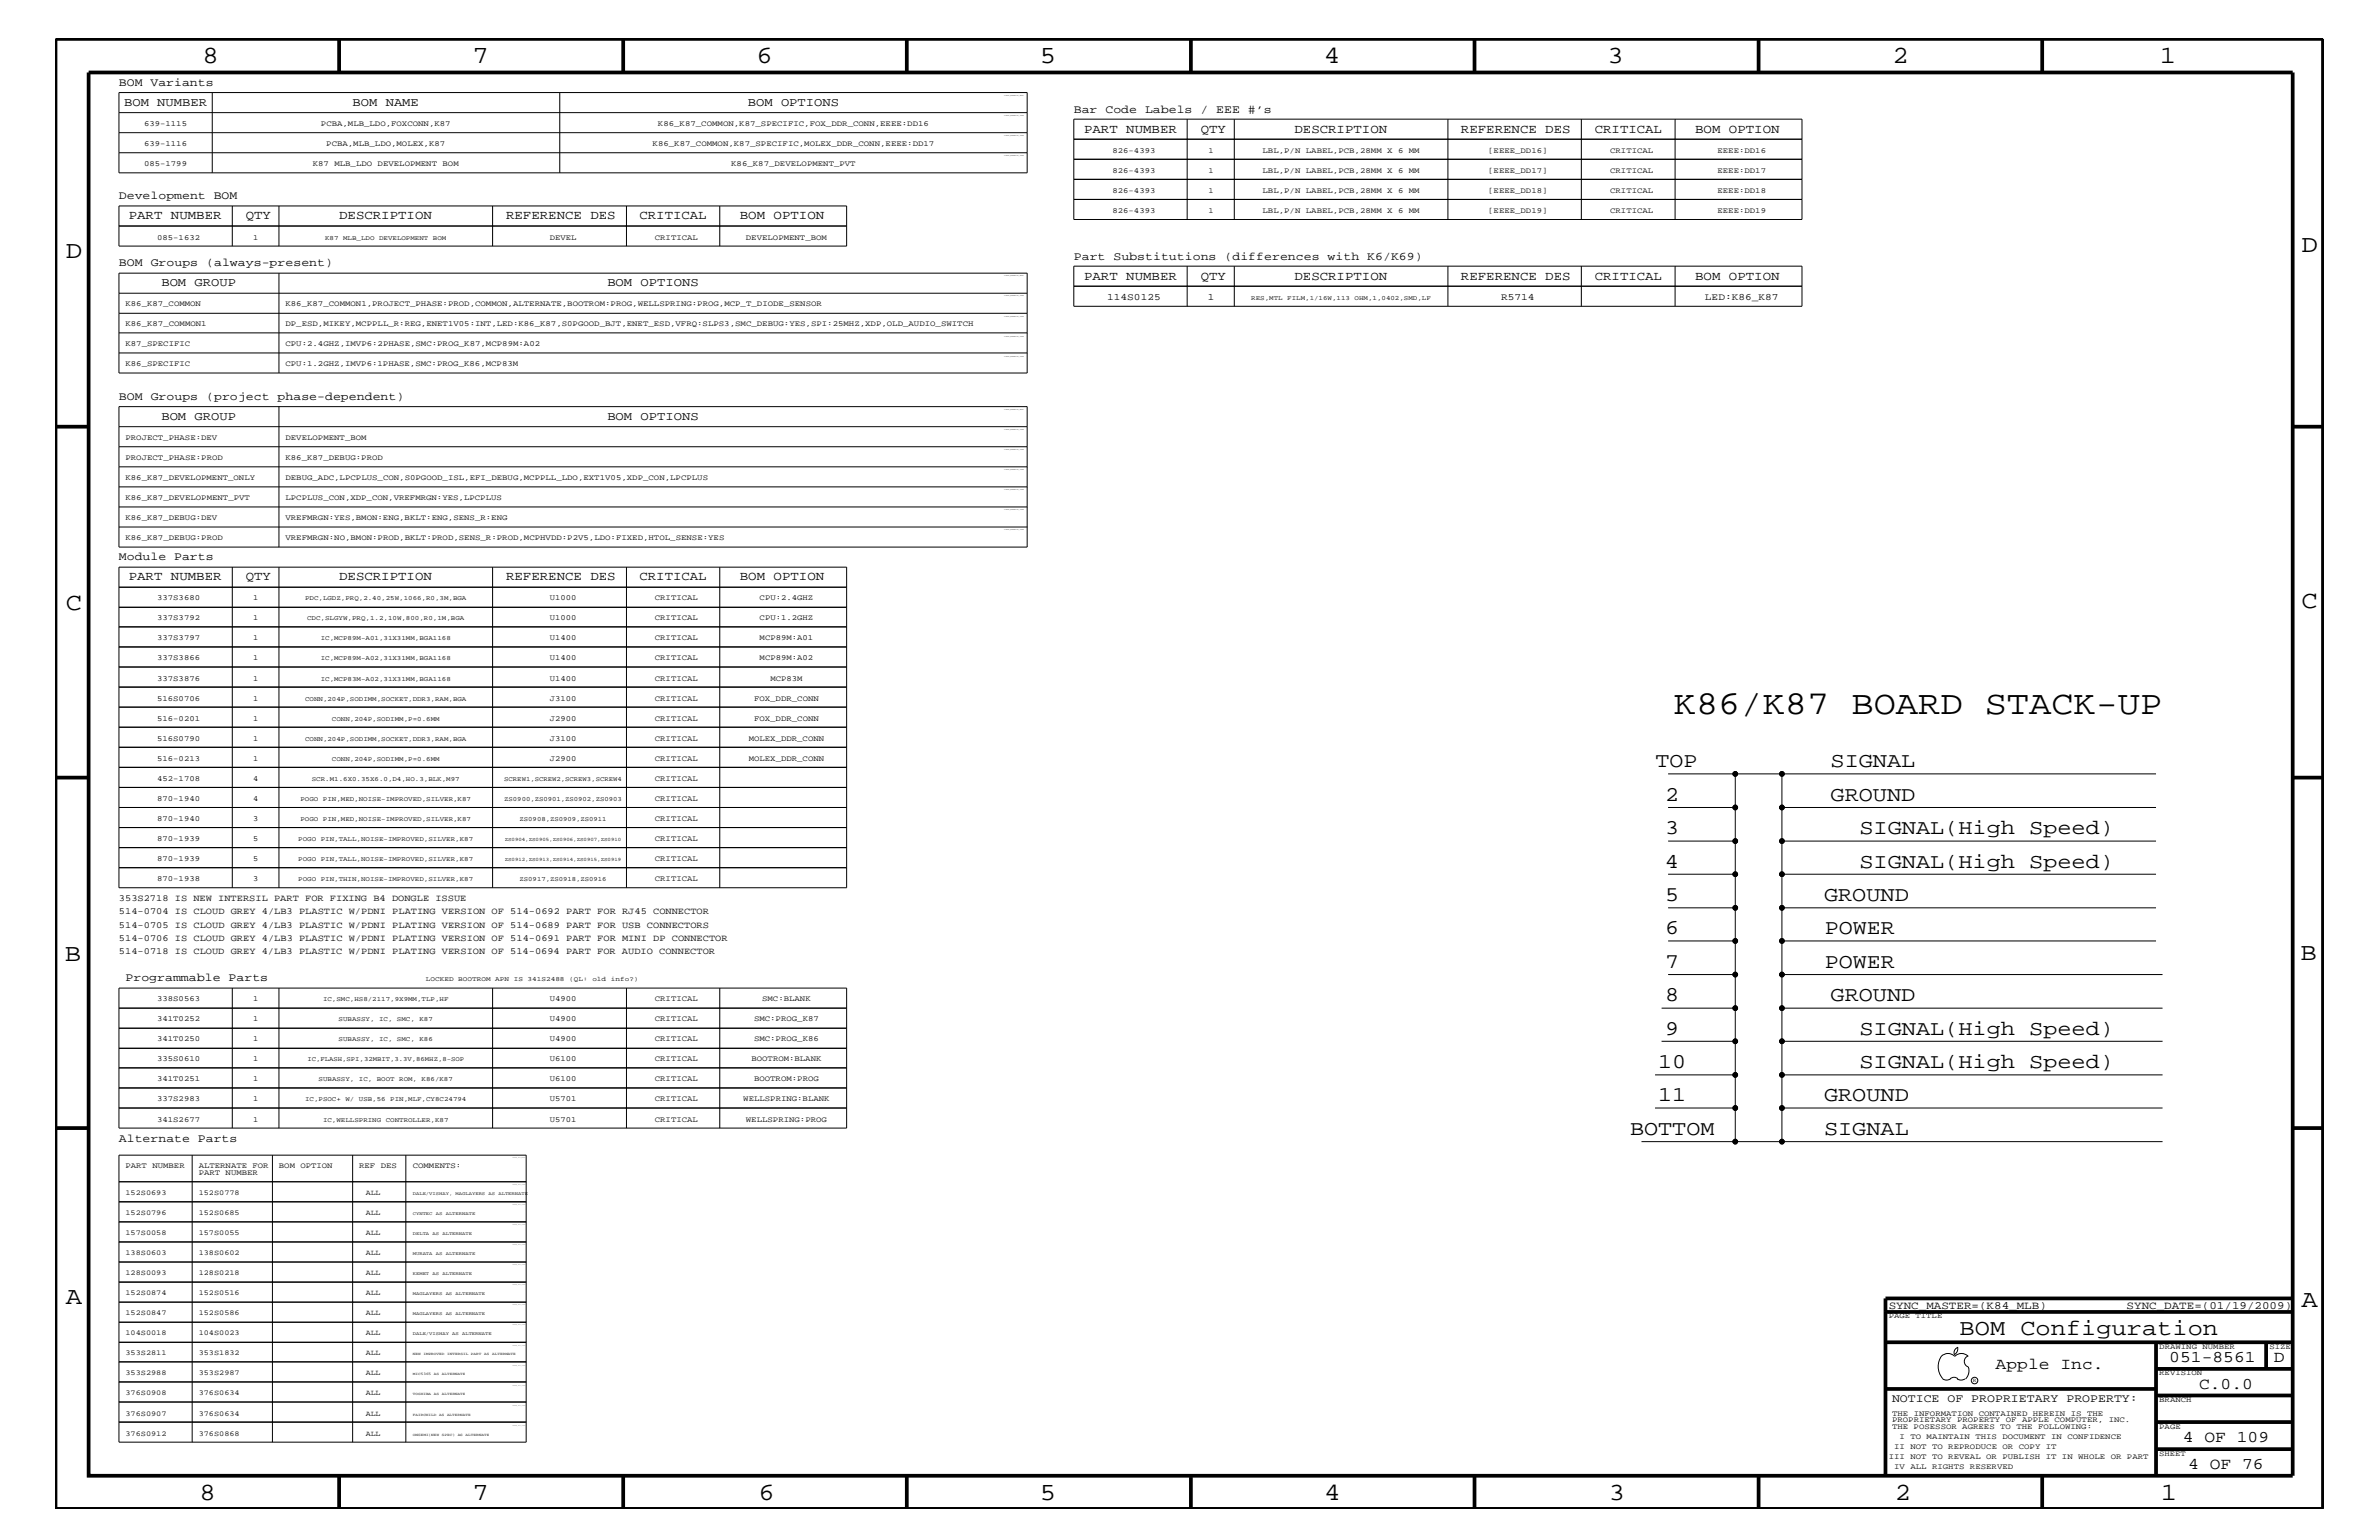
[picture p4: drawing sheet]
<svg xmlns="http://www.w3.org/2000/svg" width="432mm" height="279mm" viewBox="0 0 432 279" stroke-linecap="round" stroke-linejoin="round" font-family="sans-serif">
<defs><g id="words">
<text font-size="6.1" x="303.8" y="129.6">K86/K87 BOARD STACK-UP</text>
<g font-size="4.5">
<text x="36.7" y="11.5">8</text>
<text x="85.8" y="11.5">7</text>
<text x="137.3" y="11.5">6</text>
<text x="188.7" y="11.5">5</text>
<text x="240.3" y="11.5">4</text>
<text x="291.8" y="11.5">3</text>
<text x="343.5" y="11.5">2</text>
<text x="392" y="11.5">1</text>
<text x="11.9" y="46.8">D</text>
<text x="417.7" y="45.7">D</text>
<text x="11.9" y="110.6">C</text>
<text x="417.7" y="110.3">C</text>
<text x="11.8" y="174.3">B</text>
<text x="417.6" y="174.2">B</text>
<text x="11.9" y="236.7">A</text>
<text x="417.7" y="237.1">A</text>
<text x="36.2" y="272.1">8</text>
<text x="85.8" y="272.1">7</text>
<text x="137.7" y="272.1">6</text>
<text x="188.7" y="272.1">5</text>
<text x="240.4" y="272.1">4</text>
<text x="292" y="272.1">3</text>
<text x="343.9" y="272.1">2</text>
<text x="392.2" y="272.1">1</text>
</g>
<text font-size="4.1" x="355.7" y="242.3">BOM Configuration</text>
<g font-size="3.8">
<text x="300.5" y="139.2">TOP</text>
<text x="332.3" y="139.2">SIGNAL</text>
<text x="302.3" y="145.3">2</text>
<text x="332.3" y="145.3">GROUND</text>
<text x="302.3" y="151.3">3</text>
<text x="337.5" y="151.3">SIGNAL(High Speed)</text>
<text x="302.2" y="157.4">4</text>
<text x="337.5" y="157.4">SIGNAL(High Speed)</text>
<text x="302.3" y="163.5">5</text>
<text x="331.1" y="163.5">GROUND</text>
<text x="302.3" y="169.5">6</text>
<text x="331.2" y="169.5">POWER</text>
<text x="302.3" y="175.6">7</text>
<text x="331.2" y="175.6">POWER</text>
<text x="302.3" y="181.6">8</text>
<text x="332.3" y="181.6">GROUND</text>
<text x="302.3" y="187.7">9</text>
<text x="337.5" y="187.7">SIGNAL(High Speed)</text>
<text x="301" y="193.7">10</text>
<text x="337.5" y="193.7">SIGNAL(High Speed)</text>
<text x="301" y="199.8">11</text>
<text x="331.1" y="199.8">GROUND</text>
<text x="295.9" y="205.9">BOTTOM</text>
<text x="331.1" y="205.9">SIGNAL</text>
</g>
<g font-size="3">
<text x="362.2" y="248.4">Apple Inc.</text>
<text x="393.7" y="247.1">051-8561</text>
<text x="399.2" y="252">C.0.0</text>
<text x="412.7" y="247.1">D</text>
<text x="396.2" y="261.6">4 OF 109</text>
<text x="397.2" y="266.6">4 OF 76</text>
</g>
<g font-size="2.3">
<text x="196.8" y="24.1">PART NUMBER</text>
<text x="217.9" y="24.1">QTY</text>
<text x="234.9" y="24.1">DESCRIPTION</text>
<text x="265.2" y="24.1">REFERENCE DES</text>
<text x="289.5" y="24.1">CRITICAL</text>
<text x="307.7" y="24.1">BOM OPTION</text>
<text x="23.4" y="39.8">PART NUMBER</text>
<text x="44.6" y="39.8">QTY</text>
<text x="61.6" y="39.8">DESCRIPTION</text>
<text x="91.9" y="39.8">REFERENCE DES</text>
<text x="116.1" y="39.8">CRITICAL</text>
<text x="134.3" y="39.8">BOM OPTION</text>
<text x="196.8" y="50.7">PART NUMBER</text>
<text x="217.9" y="50.7">QTY</text>
<text x="234.9" y="50.7">DESCRIPTION</text>
<text x="265.2" y="50.7">REFERENCE DES</text>
<text x="289.5" y="50.7">CRITICAL</text>
<text x="307.7" y="50.7">BOM OPTION</text>
<text x="23.4" y="105.3">PART NUMBER</text>
<text x="44.6" y="105.3">QTY</text>
<text x="61.6" y="105.3">DESCRIPTION</text>
<text x="91.9" y="105.3">REFERENCE DES</text>
<text x="116.1" y="105.3">CRITICAL</text>
<text x="134.3" y="105.3">BOM OPTION</text>
</g>
<g font-size="2.2">
<text x="22.5" y="19.2">BOM NUMBER</text>
<text x="64" y="19.2">BOM NAME</text>
<text x="135.7" y="19.2">BOM OPTIONS</text>
<text x="29.3" y="51.9">BOM GROUP</text>
<text x="110.2" y="51.9">BOM OPTIONS</text>
<text x="29.3" y="76.2">BOM GROUP</text>
<text x="110.2" y="76.2">BOM OPTIONS</text>
</g>
<g font-size="2.1">
<text x="21.6" y="15.6">BOM Variants</text>
<text x="194.9" y="20.4">Bar Code Labels / EEE #’s</text>
<text x="21.6" y="36.2">Development BOM</text>
<text x="194.9" y="47.1">Part Substitutions (differences with K6/K69)</text>
<text x="21.6" y="48.3">BOM Groups (always-present)</text>
<text x="21.6" y="72.6">BOM Groups (project phase-dependent)</text>
<text x="21.6" y="101.6">Module Parts</text>
<text x="22.8" y="178">Programmable Parts</text>
<text x="21.6" y="207.1">Alternate Parts</text>
<text x="343.4" y="254.4">NOTICE OF PROPRIETARY PROPERTY:</text>
</g>
<g font-size="2">
<text x="342.8" y="237.4">SYNC_MASTER=(K84_MLB)</text>
<text x="386" y="237.4">SYNC_DATE=(01/19/2009)</text>
</g>
<g font-size="1.8">
<text x="201" y="54.4">114S0125</text>
<text x="219.2" y="54.4">1</text>
<text x="272.5" y="54.4">R5714</text>
<text x="309.5" y="54.4">LED:K86_K87</text>
</g>
<g font-size="1.7">
<text x="21.6" y="165.9">514-0704 IS CLOUD GREY 4/LB3 PLASTIC W/PDNI PLATING VERSION OF 514-0692 PART FOR RJ45 CONNECTOR</text>
<text x="21.6" y="163.5">353S2718 IS NEW INTERSIL PART FOR FIXING B4 DONGLE ISSUE</text>
<text x="21.6" y="168.3">514-0705 IS CLOUD GREY 4/LB3 PLASTIC W/PDNI PLATING VERSION OF 514-0689 PART FOR USB CONNECTORS</text>
<text x="21.6" y="170.7">514-0706 IS CLOUD GREY 4/LB3 PLASTIC W/PDNI PLATING VERSION OF 514-0691 PART FOR MINI DP CONNECTOR</text>
<text x="21.6" y="173.2">514-0718 IS CLOUD GREY 4/LB3 PLASTIC W/PDNI PLATING VERSION OF 514-0694 PART FOR AUDIO CONNECTOR</text>
</g>
<g font-size="1.4">
<text x="26.2" y="22.9">639-1115</text>
<text x="58.3" y="22.9">PCBA,MLB_LDO,FOXCONN,K87</text>
<text x="119.4" y="22.9">K86_K87_COMMON,K87_SPECIFIC,FOX_DDR_CONN,EEEE:DD16</text>
<text x="26.2" y="26.5">639-1116</text>
<text x="59.2" y="26.5">PCBA,MLB_LDO,MOLEX,K87</text>
<text x="118.4" y="26.5">K86_K87_COMMON,K87_SPECIFIC,MOLEX_DDR_CONN,EEEE:DD17</text>
<text x="201.9" y="27.7">826-4393</text>
<text x="219.3" y="27.7">1</text>
<text x="229.2" y="27.7">LBL,P/N LABEL,PCB,28MM X 6 MM</text>
<text x="270.1" y="27.7">[EEEE_DD16]</text>
<text x="292.3" y="27.7">CRITICAL</text>
<text x="311.7" y="27.7">EEEE:DD16</text>
<text x="26.2" y="30.2">085-1799</text>
<text x="56.8" y="30.2">K87 MLB_LDO DEVELOPMENT BOM</text>
<text x="132.7" y="30.2">K86_K87_DEVELOPMENT_PVT</text>
<text x="201.9" y="31.4">826-4393</text>
<text x="201.9" y="35">826-4393</text>
<text x="219.3" y="31.4">1</text>
<text x="219.3" y="35">1</text>
<text x="229.2" y="31.4">LBL,P/N LABEL,PCB,28MM X 6 MM</text>
<text x="229.2" y="35">LBL,P/N LABEL,PCB,28MM X 6 MM</text>
<text x="270.1" y="31.4">[EEEE_DD17]</text>
<text x="270.1" y="35">[EEEE_DD18]</text>
<text x="292.3" y="31.4">CRITICAL</text>
<text x="292.3" y="35">CRITICAL</text>
<text x="311.7" y="31.4">EEEE:DD17</text>
<text x="311.7" y="35">EEEE:DD18</text>
<text x="201.9" y="38.6">826-4393</text>
<text x="219.3" y="38.6">1</text>
<text x="229.2" y="38.6">LBL,P/N LABEL,PCB,28MM X 6 MM</text>
<text x="270.1" y="38.6">[EEEE_DD19]</text>
<text x="292.3" y="38.6">CRITICAL</text>
<text x="311.7" y="38.6">EEEE:DD19</text>
<text x="28.5" y="43.5">085-1632</text>
<text x="45.9" y="43.5">1</text>
<text x="99.8" y="43.5">DEVEL</text>
<text x="118.9" y="43.5">CRITICAL</text>
<text x="135.4" y="43.5">DEVELOPMENT_BOM</text>
<text x="22.8" y="55.6">K86_K87_COMMON</text>
<text x="22.8" y="59.2">K86_K87_COMMON1</text>
<text x="51.8" y="55.6">K86_K87_COMMON1,PROJECT_PHASE:PROD,COMMON,ALTERNATE,BOOTROM:PROG,WELLSPRING:PROG,MCP_T_DIODE_SENSOR</text>
<text x="51.8" y="59.2">DP_ESD,MIKEY,MCPPLL_R:REG,ENET1V05:INT,LED:K86_K87,S0PGOOD_BJT,ENET_ESD,VFRQ:SLPS3,SMC_DEBUG:YES,SPI:25MHZ,XDP,OLD_AUDIO_SWITCH</text>
<text x="22.8" y="62.9">K87_SPECIFIC</text>
<text x="51.8" y="62.9">CPU:2.4GHZ,IMVP6:2PHASE,SMC:PROG_K87,MCP89M:A02</text>
<text x="22.8" y="66.5">K86_SPECIFIC</text>
<text x="51.8" y="66.5">CPU:1.2GHZ,IMVP6:1PHASE,SMC:PROG_K86,MCP83M</text>
<text x="22.8" y="79.9">PROJECT_PHASE:DEV</text>
<text x="22.8" y="83.5">PROJECT_PHASE:PROD</text>
<text x="51.8" y="83.5">K86_K87_DEBUG:PROD</text>
<text x="51.8" y="79.9">DEVELOPMENT_BOM</text>
<text x="22.8" y="87.1">K86_K87_DEVELOPMENT_ONLY</text>
<text x="51.8" y="87.1">DEBUG_ADC,LPCPLUS_CON,S0PGOOD_ISL,EFI_DEBUG,MCPPLL_LDO,EXT1V05,XDP_CON,LPCPLUS</text>
<text x="22.8" y="94.3">K86_K87_DEBUG:DEV</text>
<text x="22.8" y="90.7">K86_K87_DEVELOPMENT_PVT</text>
<text x="51.8" y="90.7">LPCPLUS_CON,XDP_CON,VREFMRGN:YES,LPCPLUS</text>
<text x="51.8" y="94.3">VREFMRGN:YES,BMON:ENG,BKLT:ENG,SENS_R:ENG</text>
<text x="22.8" y="98">K86_K87_DEBUG:PROD</text>
<text x="51.8" y="98">VREFMRGN:NO,BMON:PROD,BKLT:PROD,SENS_R:PROD,MCPHVDD:P2V5,LDO:FIXED,HTOL_SENSE:YES</text>
<text x="28.5" y="108.9">337S3680</text>
<text x="28.5" y="112.6">337S3792</text>
<text x="45.9" y="112.6">1</text>
<text x="45.9" y="108.9">1</text>
<text x="99.8" y="112.6">U1000</text>
<text x="99.8" y="108.9">U1000</text>
<text x="118.9" y="112.6">CRITICAL</text>
<text x="118.9" y="108.9">CRITICAL</text>
<text x="137.9" y="108.9">CPU:2.4GHZ</text>
<text x="137.9" y="112.6">CPU:1.2GHZ</text>
<text x="28.5" y="119.8">337S3866</text>
<text x="28.5" y="116.2">337S3797</text>
<text x="45.9" y="119.8">1</text>
<text x="45.9" y="116.2">1</text>
<text x="99.8" y="119.8">U1400</text>
<text x="99.8" y="116.2">U1400</text>
<text x="118.9" y="119.8">CRITICAL</text>
<text x="118.9" y="116.2">CRITICAL</text>
<text x="137.9" y="119.8">MCP89M:A02</text>
<text x="137.9" y="116.2">MCP89M:A01</text>
<text x="28.5" y="123.5">337S3876</text>
<text x="45.9" y="123.5">1</text>
<text x="99.8" y="123.5">U1400</text>
<text x="118.9" y="123.5">CRITICAL</text>
<text x="139.8" y="123.5">MCP83M</text>
<text x="28.5" y="130.8">516-0201</text>
<text x="28.5" y="127.1">516S0706</text>
<text x="45.9" y="130.8">1</text>
<text x="45.9" y="127.1">1</text>
<text x="99.8" y="130.8">J2900</text>
<text x="99.8" y="127.1">J3100</text>
<text x="118.9" y="130.8">CRITICAL</text>
<text x="118.9" y="127.1">CRITICAL</text>
<text x="136.9" y="130.8">FOX_DDR_CONN</text>
<text x="136.9" y="127.1">FOX_DDR_CONN</text>
<text x="28.5" y="134.4">516S0790</text>
<text x="45.9" y="134.4">1</text>
<text x="99.8" y="134.4">J3100</text>
<text x="118.9" y="134.4">CRITICAL</text>
<text x="135.9" y="134.4">MOLEX_DDR_CONN</text>
<text x="28.5" y="141.7">452-1708</text>
<text x="28.5" y="138">516-0213</text>
<text x="45.9" y="141.7">4</text>
<text x="45.9" y="138">1</text>
<text x="99.8" y="138">J2900</text>
<text x="118.9" y="141.7">CRITICAL</text>
<text x="118.9" y="138">CRITICAL</text>
<text x="135.9" y="138">MOLEX_DDR_CONN</text>
<text x="28.5" y="145.3">870-1940</text>
<text x="28.5" y="149">870-1940</text>
<text x="45.9" y="145.3">4</text>
<text x="45.9" y="149">3</text>
<text x="118.9" y="145.3">CRITICAL</text>
<text x="118.9" y="149">CRITICAL</text>
<text x="28.5" y="152.6">870-1939</text>
<text x="45.9" y="152.6">5</text>
<text x="118.9" y="152.6">CRITICAL</text>
<text x="28.5" y="156.2">870-1939</text>
<text x="28.5" y="159.9">870-1938</text>
<text x="45.9" y="156.2">5</text>
<text x="45.9" y="159.9">3</text>
<text x="118.9" y="156.2">CRITICAL</text>
<text x="118.9" y="159.9">CRITICAL</text>
<text x="28.5" y="185.3">341T0252</text>
<text x="28.5" y="181.6">338S0563</text>
<text x="45.9" y="185.3">1</text>
<text x="45.9" y="181.6">1</text>
<text x="99.8" y="185.3">U4900</text>
<text x="99.8" y="181.6">U4900</text>
<text x="118.9" y="185.3">CRITICAL</text>
<text x="118.9" y="181.6">CRITICAL</text>
<text x="136.9" y="185.3">SMC:PROG_K87</text>
<text x="138.3" y="181.6">SMC:BLANK</text>
<text x="28.5" y="188.9">341T0250</text>
<text x="45.9" y="188.9">1</text>
<text x="99.8" y="188.9">U4900</text>
<text x="118.9" y="188.9">CRITICAL</text>
<text x="136.9" y="188.9">SMC:PROG_K86</text>
<text x="28.5" y="196.2">341T0251</text>
<text x="28.5" y="192.6">335S0610</text>
<text x="45.9" y="192.6">1</text>
<text x="45.9" y="196.2">1</text>
<text x="99.8" y="192.6">U6100</text>
<text x="99.8" y="196.2">U6100</text>
<text x="118.9" y="192.6">CRITICAL</text>
<text x="118.9" y="196.2">CRITICAL</text>
<text x="136.4" y="192.6">BOOTROM:BLANK</text>
<text x="136.9" y="196.2">BOOTROM:PROG</text>
<text x="28.5" y="199.8">337S2983</text>
<text x="28.5" y="203.5">341S2677</text>
<text x="45.9" y="203.5">1</text>
<text x="45.9" y="199.8">1</text>
<text x="99.8" y="203.5">U5701</text>
<text x="99.8" y="199.8">U5701</text>
<text x="118.9" y="203.5">CRITICAL</text>
<text x="118.9" y="199.8">CRITICAL</text>
<text x="134.9" y="199.8">WELLSPRING:BLANK</text>
<text x="135.4" y="203.5">WELLSPRING:PROG</text>
<text x="22.8" y="211.9">PART NUMBER</text>
<text x="36.1" y="213.2">PART NUMBER</text>
<text x="36.1" y="211.9">ALTERNATE FOR</text>
<text x="50.6" y="211.9">BOM OPTION</text>
<text x="65.2" y="211.9">REF DES</text>
<text x="74.9" y="211.9">COMMENTS:</text>
<text x="22.8" y="216.9">152S0693</text>
<text x="22.8" y="220.4">152S0796</text>
<text x="36.1" y="216.9">152S0778</text>
<text x="36.1" y="220.4">152S0685</text>
<text x="66.4" y="220.4">ALL</text>
<text x="66.4" y="216.9">ALL</text>
<text x="22.8" y="227.7">138S0603</text>
<text x="22.8" y="224.1">157S0058</text>
<text x="36.1" y="227.7">138S0602</text>
<text x="36.1" y="224.1">157S0055</text>
<text x="66.4" y="224.1">ALL</text>
<text x="66.4" y="227.7">ALL</text>
<text x="22.8" y="231.3">128S0093</text>
<text x="36.1" y="231.3">128S0218</text>
<text x="66.4" y="231.3">ALL</text>
<text x="22.8" y="235">152S0874</text>
<text x="22.8" y="238.6">152S0847</text>
<text x="36.1" y="235">152S0516</text>
<text x="36.1" y="238.6">152S0586</text>
<text x="66.4" y="235">ALL</text>
<text x="66.4" y="238.6">ALL</text>
<text x="342.8" y="239.2">PAGE TITLE</text>
<text x="22.8" y="242.3">104S0018</text>
<text x="22.8" y="245.9">353S2811</text>
<text x="36.1" y="242.3">104S0023</text>
<text x="36.1" y="245.9">353S1832</text>
<text x="66.4" y="242.3">ALL</text>
<text x="66.4" y="245.9">ALL</text>
<text x="391.9" y="244.7">DRAWING NUMBER</text>
<text x="411.9" y="244.7">SIZE</text>
<text x="22.8" y="249.5">353S2988</text>
<text x="36.1" y="249.5">353S2987</text>
<text x="66.4" y="249.5">ALL</text>
<text x="391.9" y="249.5">REVISION</text>
<text x="22.8" y="253.2">376S0908</text>
<text x="22.8" y="256.8">376S0907</text>
<text x="36.1" y="253.2">376S0634</text>
<text x="36.1" y="256.8">376S0634</text>
<text x="66.4" y="253.2">ALL</text>
<text x="66.4" y="256.8">ALL</text>
<text x="343.4" y="256.8">THE INFORMATION CONTAINED HEREIN IS THE</text>
<text x="391.9" y="254.4">BRANCH</text>
<text x="22.8" y="260.5">376S0912</text>
<text x="36.1" y="260.5">376S0868</text>
<text x="66.4" y="260.5">ALL</text>
<text x="343.4" y="259.3">THE POSESSOR AGREES TO THE FOLLOWING:</text>
<text x="343.4" y="258">PROPRIETARY PROPERTY OF APPLE COMPUTER, INC.</text>
<text x="343.8" y="262.9">II NOT TO REPRODUCE OR COPY IT</text>
<text x="344.8" y="261.1">I TO MAINTAIN THIS DOCUMENT IN CONFIDENCE</text>
<text x="391.9" y="259.3">PAGE</text>
<text x="342.8" y="264.7">III NOT TO REVEAL OR PUBLISH IT IN WHOLE OR PART</text>
<text x="343.8" y="266.6">IV ALL RIGHTS RESERVED</text>
<text x="391.9" y="264.1">SHEET</text>
</g>
<g font-size="1.2">
<text x="59" y="43.5">K87 MLB_LDO DEVELOPMENT BOM</text>
<text x="227.1" y="54.4">RES,MTL FILM,1/16W,113 OHM,1,0402,SMD,LF</text>
<text x="55.4" y="108.9">PDC,LGDZ,PRQ,2.40,25W,1066,R0,3M,BGA</text>
<text x="55.8" y="112.6">CDC,SLGYW,PRQ,1.2,10W,800,R0,1M,BGA</text>
<text x="58.2" y="119.8">IC,MCP89M-A02,31X31MM,BGA1168</text>
<text x="58.2" y="116.2">IC,MCP89M-A01,31X31MM,BGA1168</text>
<text x="58.2" y="123.5">IC,MCP83M-A02,31X31MM,BGA1168</text>
<text x="55.4" y="127.1">CONN,204P,SODIMM,SOCKET,DDR3,RAM,BGA</text>
<text x="60.2" y="130.8">CONN,204P,SODIMM,P=0.6MM</text>
<text x="55.4" y="134.4">CONN,204P,SODIMM,SOCKET,DDR3,RAM,BGA</text>
<text x="56.6" y="141.7">SCR.M1.6X0.35X6.0,D4,HO.3,BLK,M97</text>
<text x="60.2" y="138">CONN,204P,SODIMM,P=0.6MM</text>
<text x="91.5" y="141.7">SCREW1,SCREW2,SCREW3,SCREW4</text>
<text x="54.5" y="145.3">POGO PIN,MED,NOISE-IMPROVED,SILVER,K87</text>
<text x="54.5" y="149">POGO PIN,MED,NOISE-IMPROVED,SILVER,K87</text>
<text x="91.5" y="145.3">ZS0900,ZS0901,ZS0902,ZS0903</text>
<text x="94.3" y="149">ZS0908,ZS0909,ZS0911</text>
<text x="54.1" y="152.6">POGO PIN,TALL,NOISE-IMPROVED,SILVER,K87</text>
<text x="54.1" y="156.2">POGO PIN,TALL,NOISE-IMPROVED,SILVER,K87</text>
<text x="54.1" y="159.9">POGO PIN,THIN,NOISE-IMPROVED,SILVER,K87</text>
<text x="94.3" y="159.9">ZS0917,ZS0918,ZS0916</text>
<text x="77.3" y="178">LOCKED</text>
<text x="83.2" y="178">BOOTROM</text>
<text x="89.9" y="178">APN</text>
<text x="93.2" y="178">IS</text>
<text x="95.8" y="178">341S2488</text>
<text x="103.3" y="178">(QL:</text>
<text x="107.5" y="178">old</text>
<text x="110.9" y="178">info?)</text>
<text x="58.6" y="181.6">IC,SMC,HS8/2117,9X9MM,TLP,HF</text>
<text x="61.5" y="185.3">SUBASSY, IC, SMC, K87</text>
<text x="61.5" y="188.9">SUBASSY, IC, SMC, K86</text>
<text x="55.8" y="192.6">IC,FLASH,SPI,32MBIT,3.3V,86MHZ,8-SOP</text>
<text x="57.8" y="196.2">SUBASSY, IC, BOOT ROM, K86/K87</text>
<text x="55.4" y="199.8">IC,PSOC+ W/ USB,56 PIN,MLF,CY8C24794</text>
<text x="58.6" y="203.5">IC,WELLSPRING CONTROLLER,K87</text>
</g>
<text font-size="1" x="358.1" y="250.7">R</text>
<g font-size=".9">
<text x="91.6" y="152.6">ZS0904,ZS0905,ZS0906,ZS0907,ZS0910</text>
<text x="91.6" y="156.2">ZS0912,ZS0913,ZS0914,ZS0915,ZS0919</text>
</g>
<g font-size=".8">
<text x="74.9" y="220.4">CYNTEC</text>
<text x="74.9" y="216.9">DALE/VISHAY,</text>
<text x="79.1" y="220.4">AS</text>
<text x="80.9" y="220.4">ALTERNATE</text>
<text x="82.7" y="216.9">MAGLAYERS</text>
<text x="88.7" y="216.9">AS</text>
<text x="90.5" y="216.9">ALTERNATE</text>
<text x="74.9" y="224.1">DELTA</text>
<text x="74.9" y="227.7">MURATA</text>
<text x="78.5" y="224.1">AS</text>
<text x="79.1" y="227.7">AS</text>
<text x="80.3" y="224.1">ALTERNATE</text>
<text x="80.9" y="227.7">ALTERNATE</text>
<text x="74.9" y="231.3">KEMET</text>
<text x="78.5" y="231.3">AS</text>
<text x="80.3" y="231.3">ALTERNATE</text>
<text x="74.9" y="235">MAGLAYERS</text>
<text x="74.9" y="238.6">MAGLAYERS</text>
<text x="80.9" y="235">AS</text>
<text x="80.9" y="238.6">AS</text>
<text x="82.7" y="235">ALTERNATE</text>
<text x="82.7" y="238.6">ALTERNATE</text>
<text x="74.9" y="242.3">DALE/VISHAY</text>
<text x="82.1" y="242.3">AS</text>
<text x="83.9" y="242.3">ALTERNATE</text>
</g>
<g font-size=".7">
<text x="74.9" y="245.9">NEW</text>
<text x="76.8" y="245.9">IMPROVED</text>
<text x="81.2" y="245.9">INTERSIL</text>
<text x="85.5" y="245.9">PART</text>
<text x="87.9" y="245.9">AS</text>
<text x="89.3" y="245.9">ALTERNATE</text>
<text x="74.9" y="249.5">MIC5365</text>
<text x="78.8" y="249.5">AS</text>
<text x="80.2" y="249.5">ALTERNATE</text>
<text x="74.9" y="253.2">TOSHIBA</text>
<text x="74.9" y="256.8">FAIRCHILD</text>
<text x="78.8" y="253.2">AS</text>
<text x="79.7" y="256.8">AS</text>
<text x="80.2" y="253.2">ALTERNATE</text>
<text x="81.1" y="256.8">ALTERNATE</text>
<text x="74.9" y="260.5">ONSEMI(NEW</text>
<text x="80.2" y="260.5">SPEC)</text>
<text x="83.1" y="260.5">AS</text>
<text x="84.5" y="260.5">ALTERNATE</text>
</g>
<g font-size=".3">
<text x="182.3" y="17.4">TABLE_BOMGROUP_HEAD</text>
<text x="182.3" y="21">TABLE_BOMGROUP_ITEM</text>
<text x="182.3" y="28.3">TABLE_BOMGROUP_ITEM</text>
<text x="182.3" y="24.7">TABLE_BOMGROUP_ITEM</text>
<text x="182.3" y="53.8">TABLE_BOMGROUP_ITEM</text>
<text x="182.3" y="50.2">TABLE_BOMGROUP_HEAD</text>
<text x="182.3" y="57.4">TABLE_BOMGROUP_ITEM</text>
<text x="182.3" y="64.7">TABLE_BOMGROUP_ITEM</text>
<text x="182.3" y="61.1">TABLE_BOMGROUP_ITEM</text>
<text x="182.3" y="74.4">TABLE_BOMGROUP_HEAD</text>
<text x="182.3" y="81.6">TABLE_BOMGROUP_ITEM</text>
<text x="182.3" y="78">TABLE_BOMGROUP_ITEM</text>
<text x="182.3" y="85.3">TABLE_BOMGROUP_ITEM</text>
<text x="182.3" y="88.9">TABLE_BOMGROUP_ITEM</text>
<text x="182.3" y="92.6">TABLE_BOMGROUP_ITEM</text>
<text x="182.3" y="96.2">TABLE_BOMGROUP_ITEM</text>
</g>
</g></defs>
<g fill="none" stroke="#000" stroke-width=".18">
<path d="M21.6 16.8h164.8v14.6h-164.8zM38.5 16.8v14.6M101.6 16.8v14.6M21.6 37.4h132.1v7.2h-132.1zM21.6 27.7h164.8M21.6 24.1h164.8M21.6 20.4h164.8M42.2 37.4v7.2M50.6 37.4v7.2M89.4 37.4v7.2M113.7 37.4v7.2M130.6 37.4v7.2"/>
<path d="M194.9 21.6h132.2v18.2h-132.2zM194.9 36.2h132.2M194.9 28.9h132.2M194.9 32.5h132.2M194.9 25.3h132.2M215.5 21.6v18.2M224 21.6v18.2M262.8 21.6v18.2M287 21.6v18.2M304 21.6v18.2M21.6 49.6h164.8v18.1h-164.8zM21.6 41h132.1"/>
<path d="M21.6 56.8h164.8M21.6 53.2h164.8M50.6 49.6v18.1M194.9 51.9h132.2M194.9 48.3h132.2v7.3h-132.2zM215.5 48.3v7.3M224 48.3v7.3M262.8 48.3v7.3M287 48.3v7.3M304 48.3v7.3M21.6 73.8h164.8v25.5h-164.8zM21.6 64h164.8"/>
<path d="M21.6 60.4h164.8M21.6 77.4h164.8M50.6 73.8v25.5M21.6 84.7h164.8M21.6 81.1h164.8M21.6 88.3h164.8M21.6 92h164.8M21.6 95.6h164.8M21.6 102.9h132.1v58.2h-132.1zM21.6 113.7h132.1M21.6 117.4h132.1M21.6 110.2h132.1"/>
<path d="M21.6 106.5h132.1M42.2 102.9v58.2M50.6 102.9v58.2M89.4 102.9v58.2M113.7 102.9v58.2M130.6 102.9v58.2M21.6 135.6h132.1M21.6 139.2h132.1M21.6 128.3h132.1M21.6 131.9h132.1M21.6 121h132.1M21.6 124.7h132.1"/>
<path d="M21.6 146.5h132.1M21.6 150.1h132.1M21.6 153.8h132.1M21.6 157.4h132.1M21.6 142.9h132.1M302.8 140.4h12.2M315 146.5v6.1h-12.2M315 152.6v6h-12.2M315 158.6v6.1h-12.2M323.4 146.5h67.9M323.4 140.4v36.4M323.4 152.6h67.9"/>
<path d="M323.4 158.6h67.9M391.3 140.4h-76.3v6.1h-12.2M21.6 179.3h132.1v25.4h-132.1zM42.2 179.3v25.4M50.6 179.3v25.4M89.4 179.3v25.4M113.7 179.3v25.4M130.6 179.3v25.4M315 164.7v6h-12.2M315 170.7v6.1h-12.2M315 176.8v6.1h-13.4M323.4 164.7h67.9"/>
<path d="M323.4 170.7h67.9M392.5 176.8h-69.1v6.1h69.1M21.6 197.4h132.1M21.6 193.7h132.1M21.6 182.9h132.1M21.6 190.2h132.1M21.6 186.5h132.1M315 182.9v6h-13.4M315 188.9v6.1h-14.6M315 195v6h-14.6M323.4 182.9v6M323.4 195v12.1"/>
<path d="M392.5 188.9h-69.1v6.1h69.1M21.6 209.6h73.9v52h-73.9zM21.6 201h132.1M21.6 214.4h73.9M21.6 218h73.9M34.9 209.6v52M49.4 209.6v52M64 209.6v52M73.7 209.6v52M315 201v6.1h-17.1M315 207.1h77.5M323.4 201h69.1"/>
<path d="M21.6 221.7h73.9M21.6 229h73.9M21.6 225.3h73.9M21.6 232.6h73.9M21.6 236.2h73.9M21.6 239.9h73.9M21.6 258h73.9M21.6 254.4h73.9M21.6 250.7h73.9M21.6 247.1h73.9M21.6 243.5h73.9M352.3 246.1a1.69 1.69 0 0 1 2.5 0 1.72 1.72 0 0 1 2.4 0"/>
<path d="M352.4 246a3.2 3.2 0 0 0 .4 4.3l.8 .1 .4-.2M354 250.2l.7-.3 .7 .3M355.2 250.2l.7 .2 .7-.2M355.3 244.4v.3a1.18 1.18 0 0 1-.6 1.1M355.4 244.4a.99 .99 0 0 0-.6 1.4M357.2 246a1.04 1.04 0 0 0-.7 1 1.04 1.04 0 0 0 .7 1M357.3 248l.1 .7a2.11 2.11 0 0 1-.6 1.5"/>
<circle cx="315" cy="146.5" r=".42"/>
<circle cx="315" cy="152.6" r=".42"/>
<circle cx="315" cy="158.6" r=".42"/>
<circle cx="315" cy="140.4" r=".42"/>
<circle cx="323.4" cy="152.6" r=".42"/>
<circle cx="323.4" cy="146.5" r=".42"/>
<circle cx="323.4" cy="140.4" r=".42"/>
<circle cx="323.4" cy="158.6" r=".42"/>
<circle cx="315" cy="170.7" r=".42"/>
<circle cx="315" cy="164.7" r=".42"/>
<circle cx="315" cy="176.8" r=".42"/>
<circle cx="323.4" cy="164.7" r=".42"/>
<circle cx="323.4" cy="170.7" r=".42"/>
<circle cx="323.4" cy="176.8" r=".42"/>
<circle cx="315" cy="188.9" r=".42"/>
<circle cx="315" cy="182.9" r=".42"/>
<circle cx="315" cy="195" r=".42"/>
<circle cx="323.4" cy="188.9" r=".42"/>
<circle cx="323.4" cy="182.9" r=".42"/>
<circle cx="323.4" cy="195" r=".42"/>
<circle cx="315" cy="201" r=".42"/>
<circle cx="315" cy="207.1" r=".42"/>
<circle cx="323.4" cy="201" r=".42"/>
<circle cx="323.4" cy="207.1" r=".42"/>
<circle cx="358.4" cy="250.5" r=".59"/>
</g>
<g fill="none" stroke="#000" stroke-width=".68" stroke-linecap="butt">
<path d="M10.1 7.1h411.5v266.7h-411.5zM16.1 13.2h400v254.5h-400zM61.6 7.1v6.1M113.1 7.1v6.1M164.6 7.1v6.1M216.2 7.1v6.1M267.6 7.1v6.1M319.2 7.1v6.1M370.7 7.1v6.1M10.1 77.4h6M416.1 77.4h5.5M10.1 141.1h6"/>
<path d="M416.1 141.1h5.5M10.1 204.7h6M416.1 204.7h5.5M342.2 238h73.9M416.1 235.6h-73.9v32.1M342.2 243.5h73.9M342.2 252h49.1M391.3 243.5v24.2M391.3 258h24.8M391.3 253.2h24.8M391.3 248.4h24.8M411.3 243.5v4.9"/>
<path d="M61.6 267.7v6.1M113.1 267.7v6.1M164.6 267.7v6.1M216.2 268v5.8M267.6 267.7v6.1M319.2 267.7v6.1M370.7 267.7v6.1M391.3 262.9h24.8"/>
</g>
<g fill="#000">
<circle cx="315" cy="146.5" r=".42"/>
<circle cx="315" cy="152.6" r=".42"/>
<circle cx="315" cy="158.6" r=".42"/>
<circle cx="315" cy="140.4" r=".42"/>
<circle cx="323.4" cy="152.6" r=".42"/>
<circle cx="323.4" cy="146.5" r=".42"/>
<circle cx="323.4" cy="140.4" r=".42"/>
<circle cx="323.4" cy="158.6" r=".42"/>
<circle cx="315" cy="170.7" r=".42"/>
<circle cx="315" cy="164.7" r=".42"/>
<circle cx="315" cy="176.8" r=".42"/>
<circle cx="323.4" cy="164.7" r=".42"/>
<circle cx="323.4" cy="170.7" r=".42"/>
<circle cx="323.4" cy="176.8" r=".42"/>
<circle cx="315" cy="188.9" r=".42"/>
<circle cx="315" cy="182.9" r=".42"/>
<circle cx="315" cy="195" r=".42"/>
<circle cx="323.4" cy="188.9" r=".42"/>
<circle cx="323.4" cy="182.9" r=".42"/>
<circle cx="323.4" cy="195" r=".42"/>
<circle cx="315" cy="201" r=".42"/>
<circle cx="315" cy="207.1" r=".42"/>
<circle cx="323.4" cy="201" r=".42"/>
<circle cx="323.4" cy="207.1" r=".42"/>
</g>
<use href="#words"/>
</svg>
